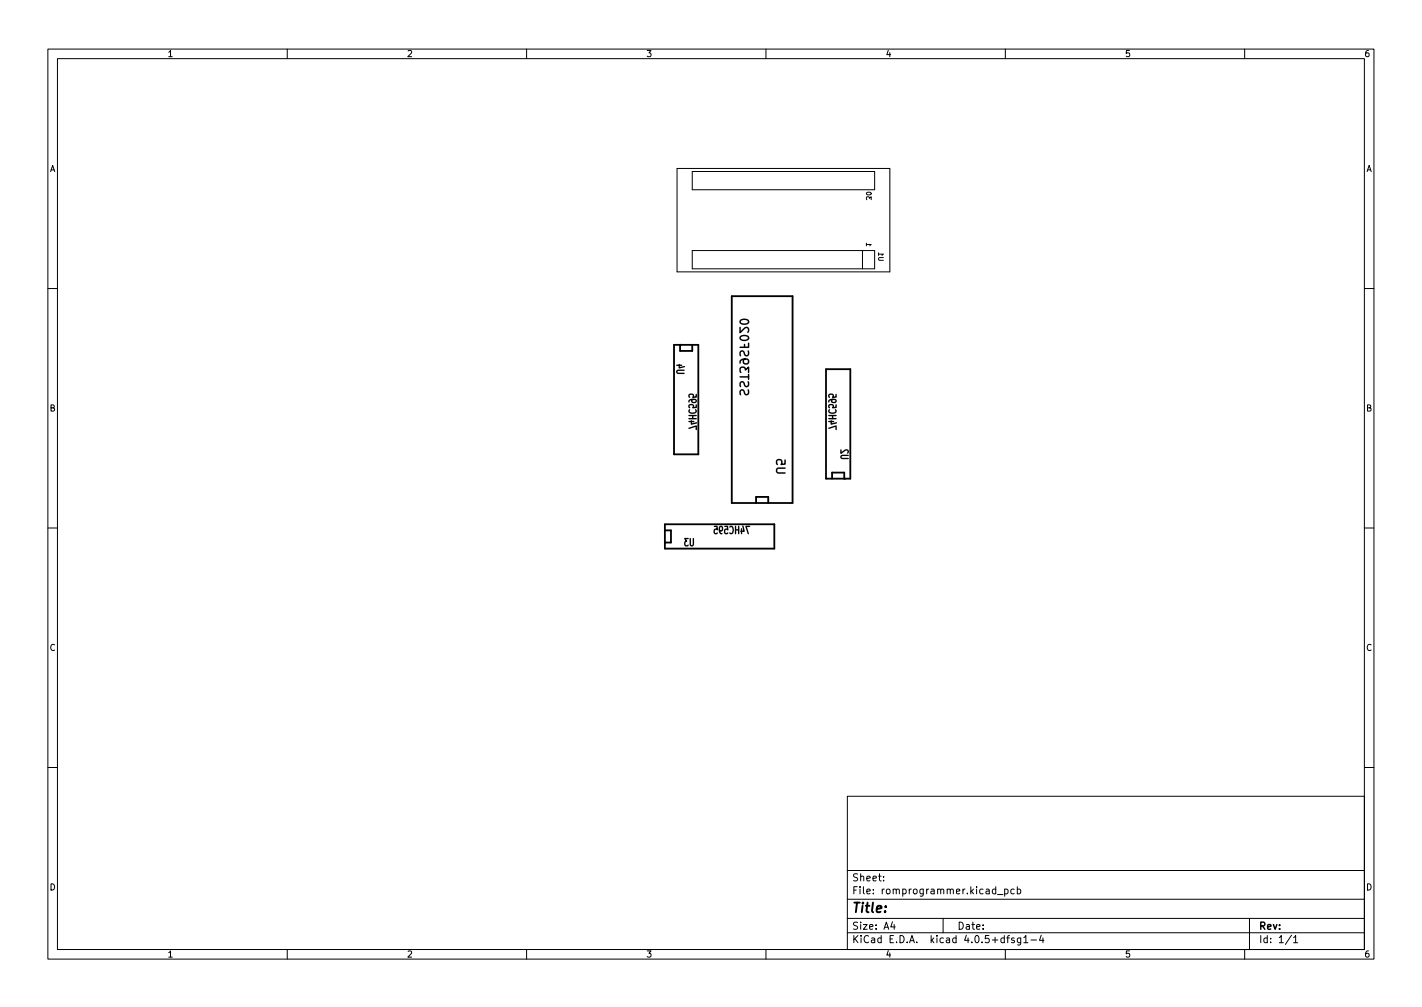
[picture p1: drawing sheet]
<svg xmlns="http://www.w3.org/2000/svg" width="297mm" height="210mm" viewBox="0 0 297 210" stroke-linecap="round" stroke-linejoin="round" font-family="sans-serif">
<defs><g id="words">
<text font-size="2.8" x="178" y="190.6">Title:</text>
<g font-size="2.1">
<text x="178" y="184">Sheet:</text>
<text x="178" y="186.7">File: romprogrammer.kicad_pcb</text>
<text x="178" y="196.9">KiCad E.D.A. kicad 4.0.5+dfsg1-4</text>
<text x="178" y="194.1">Size: A4</text>
<text x="200" y="194.1">Date:</text>
<text x="263" y="194.1">Rev:</text>
<text x="263" y="196.9">Id: 1/1</text>
</g>
<g font-size="1.8">
<text x="35" y="11.9">1</text>
<text x="85" y="11.9">2</text>
<text x="135" y="11.9">3</text>
<text x="185" y="11.9">4</text>
<text x="235" y="11.9">5</text>
<text x="285" y="11.9">6</text>
<text x="10.3" y="35.9">A</text>
<text x="285.3" y="35.9">A</text>
<text x="10.3" y="85.9">B</text>
<text x="285.3" y="85.9">B</text>
<text x="10.3" y="135.9">C</text>
<text x="285.3" y="135.9">C</text>
<text x="10.3" y="185.9">D</text>
<text x="285.3" y="185.9">D</text>
<text x="35" y="199.9">1</text>
<text x="85" y="199.9">2</text>
<text x="135" y="199.9">3</text>
<text x="185" y="199.9">4</text>
<text x="235" y="199.9">5</text>
<text x="285" y="199.9">6</text>
</g>
<text font-size="1.4" x="180.9" y="51.4" transform="rotate(-90 180.9 51.4)">1</text>
</g></defs>
<g fill="none" stroke="#000" stroke-width=".21">
<path d="M10 10.2h277v190.1h-277zM12 12.2h273v186.1h-273zM60 10.2v2M110 10.2v2M160 10.2v2M210 10.2v2M260 10.2v2M141.4 35.2h44.5v21.6h-44.5zM144.6 35.8h38.1v3.8h-38.1zM144.6 52.3h38.1v3.8h-38.1zM180.2 52.3v3.8M181 51h1l-.3 .3"/>
<path d="M181.1 41.7l-.1-.4 .2-.2h.3l.1 .3 .4-.3v.6M181.1 40.2a.48 .48 0 0 1 .5-.1 .48 .48 0 0 1 .3 .5 .49 .49 0 0 1-.5 .2 .49 .49 0 0 1-.4-.5zM183.5 53.1h1l-.3 .3M183.5 52.8v.6M184.5 53.8h-.8l-.2 .2 .2 .4h.8M10 60.2h2M285 60.2h2M10 110.2h2M285 110.2h2M10 160.2h2M177 166.3h108v32h-108zM285 160.2h2"/>
<path d="M60 198.3v2M110 198.3v2M160 198.3v2M177 194.8h108M177 191.8h108M177 187.8h108M177 181.8h108M184.6 183.8v.1M184.6 183v.1M186.4 192.5l-.3 1h.9M186.8 193v1M197 191.8v3"/>
<path d="M208.4 186.8h1.1M209.9 185.7l.4-.1 .3 .3-.2 .7h-.5M209.9 185.6v1.5M210 198.3v2M210.3 195.8h.6M210.9 195.3l-.4 .2v1.3M211.9 195.9l-.4-.1-.2 .2 .1 .3 .5 .1v.4h-.6M211.9 185.7l-.5-.1-.3 .3 .2 .7h.6M212.5 185.7l.4-.1 .3 .3-.1 .7h-.6M212.5 185.1v1.5M213.2 195.8v1.2l-.3 .3h-.3M213.2 195.9l-.4-.1-.3 .3 .1 .7h.6"/>
<path d="M213.9 195.8l.4-.5v1.5M213.9 196.8h.8M215.4 196.3h1.1M217.5 195.3l-.4 1h1M217.9 195.8v1M260 198.3v2M261 191.8v6.5M269.8 195.3l-1.3 1.9M270.2 195.8l.4-.5v1.5M270.2 196.8h.9"/>
</g>
<g fill="#000">
<circle cx="142.1" cy="72" r=".19"/>
<circle cx="176.4" cy="99.9" r=".19"/>
<circle cx="138.9" cy="113.3" r=".19"/>
</g>
<path d="M140.8 72h5.1v22.9h-5.1zM142.1 72v1.3h2.5v-1.3M152.9 61.8h12.7v43.2h-12.7zM172.5 77.1h5.1v22.8h-5.1zM173.8 99.9v-1.2h2.6v1.2M138.9 110.7h1.3v2.6h-1.3M138.9 109.5h22.8v5h-22.8zM157.9 105v-1.2h2.6v1.2" fill="none" stroke="#000" stroke-width=".38"/>
<g fill="none" stroke="#000" stroke-width=".29">
<path d="M141.4 76.3h1M141.9 76.1v.7l1.1-.3M142.9 77.3h-1.2l-.3 .2v.3l.3 .2h1.2M143.9 89.4l1.5-.5v.8M143.9 88h1M143.9 87.4h1.5M143.9 86.8h1.5M144.1 85.6l-.2 .2a.83 .83 0 0 0 .8 .5 .83 .83 0 0 0 .7-.5l-.1-.2M144.4 87.9v.7l1.1-.3M144.7 86.8v.6M144.8 83.4l-.3 .2 .1 .3 .2 .1 .6-.1v-.3l-.3-.2h-.8l-.3 .2-.1 .3M145.4 84.5v.6h-.7l.2-.1-.1-.4-.7-.1-.2 .2 .2 .4"/>
<path d="M145.4 82.4v.5l-.7 .1 .2-.2-.1-.4h-.7l-.2 .1 .2 .5M173.1 89.4l1.5-.5v.8M173.1 88h1M173.1 87.4h1.5M173.1 86.8h1.5M173.3 85.6l-.2 .2a.83 .83 0 0 0 .8 .5 .83 .83 0 0 0 .7-.5l-.1-.2M173.6 87.9v.7l1.1-.3M173.9 86.8v.6M174 83.4l-.3 .2 .1 .3 .2 .1 .6-.1v-.3l-.2-.2h-.9l-.3 .2-.1 .3M174.6 84.5v.6h-.7l.2-.1-.1-.4-.7-.1-.2 .2 .2 .4M174.6 82.4v.5l-.7 .1 .2-.2-.1-.4h-.7l-.2 .1 .2 .5M175.7 93.9v.7l1.1-.7 .4 .3-.2 .4"/>
<path d="M177.2 95.1h-1.2l-.3 .2v.3l.3 .1h1.2M143.7 112.4h-.7l.4 .6-.3 .2v.6l.2 .2 .4-.2M144.2 112.4v1.3l.2 .3 .3-.1 .1-.2v-1.3M149.2 109.9h.6v.7l-.1-.1-.4 .1-.1 .7 .2 .1 .4-.1M150.3 110.6l.2 .2h.3l.1-.2-.1-.6-.3-.1-.2 .3v.9l.2 .3h.3M151.4 109.9h.6v.7l-.1-.1-.4 .1-.1 .7 .2 .1 .4-.1M152.4 110l.3-.1a.83 .83 0 0 1 .5 .8 .83 .83 0 0 1-.5 .7l-.3-.1M153.6 110.6h.7M153.6 109.9v1.5M154.3 109.9v1.5M154.9 110.4v1M155.2 109.8l.2 1.1h-.7"/>
<path d="M156.6 109.9h-.8l.5 1.5"/>
</g>
<g fill="none" stroke="#000" stroke-width=".3">
<path d="M154.6 68.4v1.1l1.3-1.1h.3l.2 .3-.2 .7M154.6 78.7h1.8M154.8 77.8l-.2-.3v-.5l.3-.3h.6l.2 .6 .7-.6v1.1M154.8 70.2a.96 .96 0 0 1 1.6 .4 1.11 1.11 0 0 1-1.8 0zM154.8 66.8a.96 .96 0 0 1 1.6 .5 1.11 1.11 0 0 1-1.8 0zM155.5 71.9v.6M155.6 75l-.3 .3 .1 .5 .2 .2 .7-.2 .1-.5-.2-.2a1.18 1.18 0 0 0-1.6 .4v.3M156.3 79.7l.1 .7-.2 .2h-.5l-.3-.7-.5-.2-.3 .3 .1 .7M156.3 73.3l.1 .7-.4 .3-.4-.2-.3-.7h-.5l-.2 .2 .1 .7M156.4 71.7v.8h-1.8M156.4 78.2v1M156.3 81.4l.1 .7-.4 .3-.4-.2-.3-.7h-.5l-.2 .2 .1 .7"/>
<path d="M164 97.7h-1.4l-.4 .4v.3l.4 .4h1.4M164 96v.9l-.9 .1 .2-.3-.1-.6-.2-.1h-.6l-.2 .3 .2 .7"/>
</g>
<use href="#words"/>
</svg>
